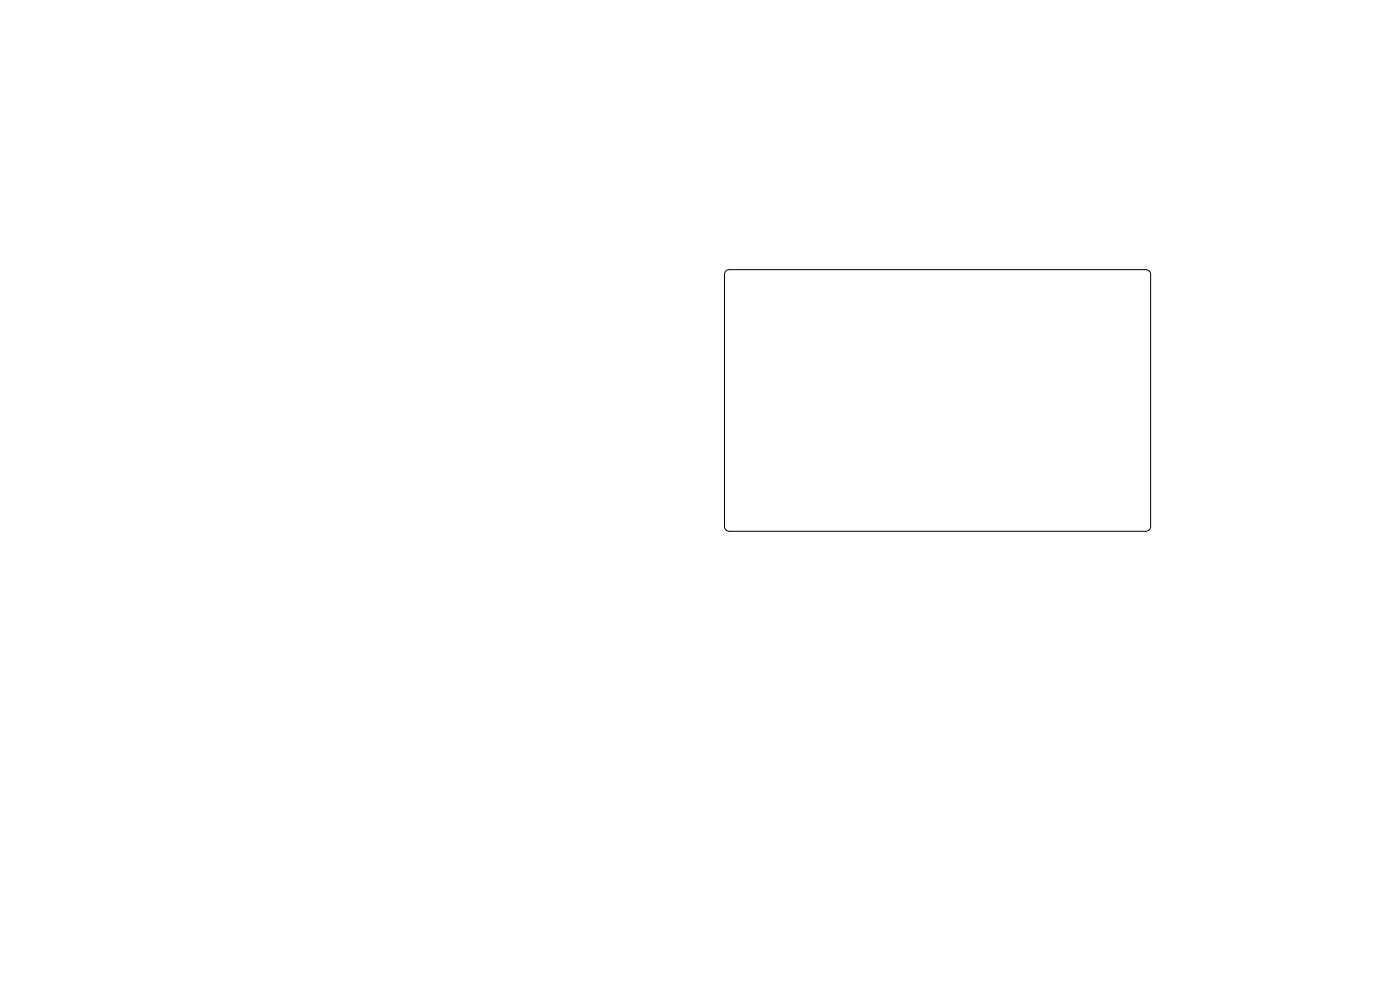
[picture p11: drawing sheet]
<svg xmlns="http://www.w3.org/2000/svg" width="297mm" height="210mm" viewBox="0 0 297 210" stroke-linecap="round" stroke-linejoin="round" font-family="sans-serif">
<path d="M154 57.5l.7-.3h88.4a1 1 0 0 1 1 1v53.5a1 1 0 0 1-1 1h-88.4a1 1 0 0 1-1-1v-53.5z" fill="none" stroke="#000" stroke-width=".21"/>
</svg>
